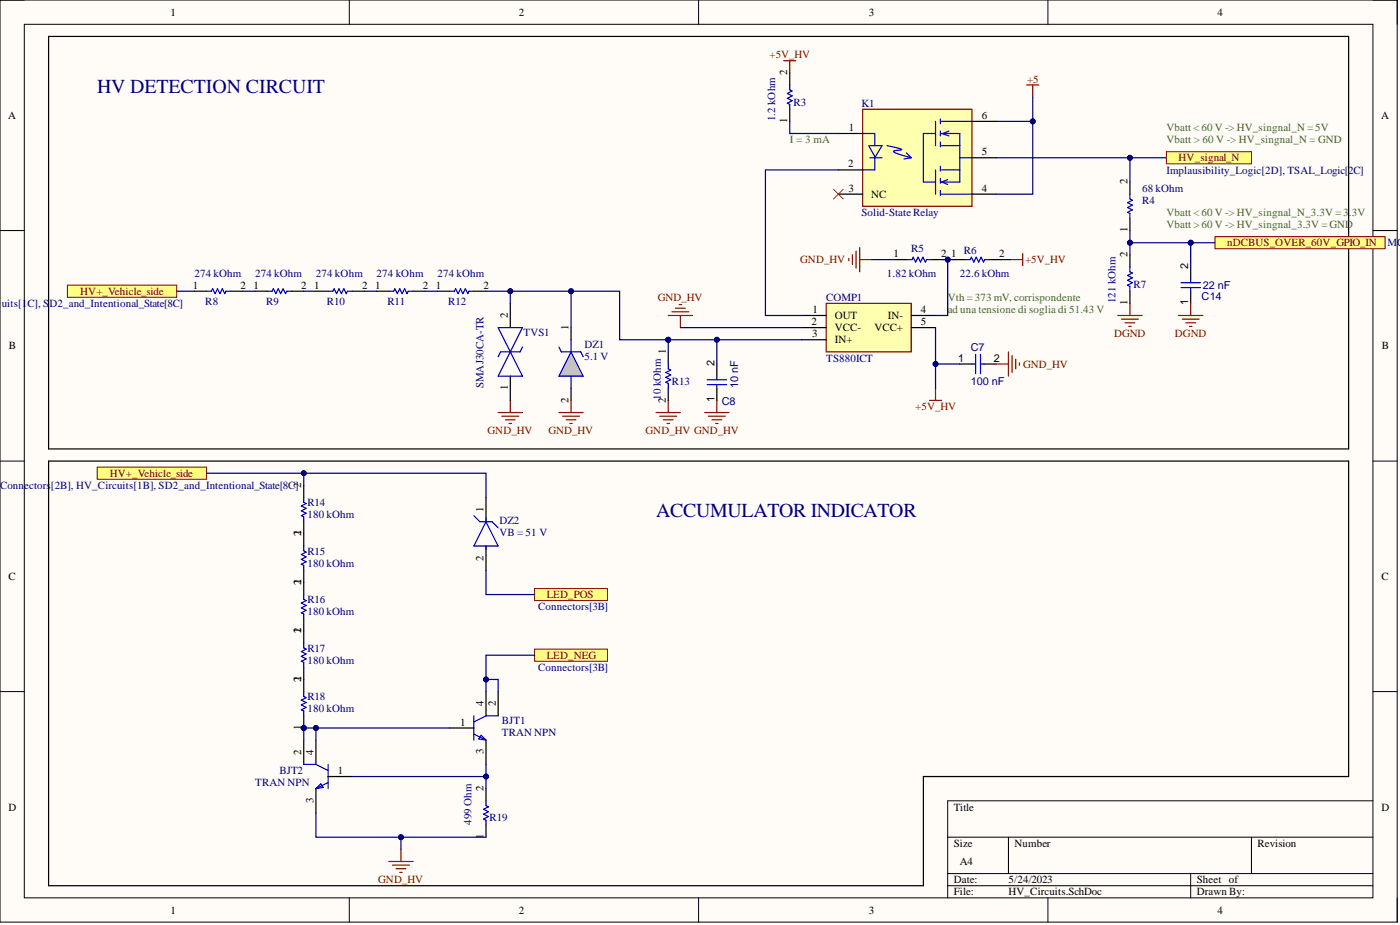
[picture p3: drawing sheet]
<svg xmlns="http://www.w3.org/2000/svg" width="292mm" height="193mm" viewBox="0 0 292 193" stroke-linecap="round" stroke-linejoin="round" font-family="sans-serif">
<defs><g id="words">
<g font-size="4.1" fill="#000080">
<text x="20.3" y="19.3">HV DETECTION CIRCUIT</text>
<text x="136.9" y="107.9">ACCUMULATOR INDICATOR</text>
</g>
<g font-size="2.3">
<text x="35.6" y="3.3">1</text>
<text x="108.2" y="3.3">2</text>
<text x="181.3" y="3.3">3</text>
<text x="254" y="3.3">4</text>
<text x="164.3" y="15.7" transform="rotate(-90 164.3 15.7)">2</text>
<text x="1.7" y="24.8">A</text>
<text x="164.3" y="25.7" transform="rotate(-90 164.3 25.7)">1</text>
<text x="177.1" y="27.3">1</text>
<text x="204.8" y="24.8">6</text>
<text x="288.1" y="24.8">A</text>
<text x="176.9" y="34.9">2</text>
<text x="204.8" y="32.4">5</text>
<text x="177" y="40">3</text>
<text x="181.8" y="41.3">NC</text>
<text x="204.8" y="40">4</text>
<text x="235.2" y="38.5" transform="rotate(-90 235.2 38.5)">2</text>
<text x="186.4" y="53.7">1</text>
<text x="196.4" y="53.7">2</text>
<text x="198.5" y="53.7">1</text>
<text x="208.5" y="53.7">2</text>
<text x="235.2" y="53.7" transform="rotate(-90 235.2 53.7)">2</text>
<text x="235.2" y="48.4" transform="rotate(-90 235.2 48.4)">1</text>
<text x="247.9" y="56.2" transform="rotate(-90 247.9 56.2)">2</text>
<text x="40.2" y="60.2">1</text>
<text x="50.2" y="60.2">2</text>
<text x="52.9" y="60.2">1</text>
<text x="62.9" y="60.2">2</text>
<text x="65.6" y="60.2">1</text>
<text x="75.5" y="60.2">2</text>
<text x="78.2" y="60.2">1</text>
<text x="88.2" y="60.2">2</text>
<text x="90.9" y="60.2">1</text>
<text x="100.9" y="60.2">2</text>
<text x="169.5" y="65.3">1</text>
<text x="192.2" y="65.3">4</text>
<text x="235.2" y="63.6" transform="rotate(-90 235.2 63.6)">1</text>
<text x="247.9" y="63.6" transform="rotate(-90 247.9 63.6)">1</text>
<text x="106" y="66.3" transform="rotate(-90 106 66.3)">2</text>
<text x="118.6" y="68.9" transform="rotate(-90 118.6 68.9)">1</text>
<text x="169.3" y="67.8">2</text>
<text x="169.4" y="70.4">3</text>
<text x="174.2" y="66.6">OUT</text>
<text x="174.2" y="69.1">VCC-</text>
<text x="174.2" y="71.6">IN+</text>
<text x="182.4" y="69.1">VCC+</text>
<text x="185.2" y="66.6">IN-</text>
<text x="192.2" y="67.8">5</text>
<text x="1.9" y="72.9">B</text>
<text x="138.9" y="73.9" transform="rotate(-90 138.9 73.9)">1</text>
<text x="149.1" y="76.4" transform="rotate(-90 149.1 76.4)">2</text>
<text x="199.9" y="75.4">1</text>
<text x="207.4" y="75.4">2</text>
<text x="288.3" y="72.9">B</text>
<text x="106" y="81.3" transform="rotate(-90 106 81.3)">1</text>
<text x="149.1" y="83.9" transform="rotate(-90 149.1 83.9)">1</text>
<text x="118.6" y="84" transform="rotate(-90 118.6 84)">2</text>
<text x="138.9" y="84" transform="rotate(-90 138.9 84)">2</text>
<text x="62.9" y="101.8" transform="rotate(-90 62.9 101.8)">2</text>
<text x="100.9" y="106.8" transform="rotate(-90 100.9 106.8)">1</text>
<text x="62.9" y="111.9" transform="rotate(-90 62.9 111.9)">2</text>
<text x="62.9" y="111.7" transform="rotate(-90 62.9 111.7)">1</text>
<text x="100.9" y="116.9" transform="rotate(-90 100.9 116.9)">2</text>
<text x="1.8" y="121">C</text>
<text x="62.9" y="122" transform="rotate(-90 62.9 122)">2</text>
<text x="62.9" y="121.8" transform="rotate(-90 62.9 121.8)">1</text>
<text x="288.2" y="121">C</text>
<text x="62.9" y="132" transform="rotate(-90 62.9 132)">1</text>
<text x="62.9" y="132.1" transform="rotate(-90 62.9 132.1)">2</text>
<text x="62.9" y="142.3" transform="rotate(-90 62.9 142.3)">2</text>
<text x="62.9" y="142.1" transform="rotate(-90 62.9 142.1)">1</text>
<text x="100.9" y="147.3" transform="rotate(-90 100.9 147.3)">4</text>
<text x="103.4" y="147.3" transform="rotate(-90 103.4 147.3)">2</text>
<text x="62.9" y="152.2" transform="rotate(-90 62.9 152.2)">1</text>
<text x="96" y="151.4">1</text>
<text x="62.9" y="157.4" transform="rotate(-90 62.9 157.4)">2</text>
<text x="65.4" y="157.4" transform="rotate(-90 65.4 157.4)">4</text>
<text x="70.5" y="161.5">1</text>
<text x="100.9" y="157.4" transform="rotate(-90 100.9 157.4)">3</text>
<text x="65.4" y="167.5" transform="rotate(-90 65.4 167.5)">3</text>
<text x="100.9" y="165" transform="rotate(-90 100.9 165)">2</text>
<text x="1.8" y="169.1">D</text>
<text x="199" y="169.1">Title</text>
<text x="288.2" y="169.1">D</text>
<text x="100.9" y="175" transform="rotate(-90 100.9 175)">1</text>
<text x="199" y="176.7">Size</text>
<text x="211.7" y="176.7">Number</text>
<text x="262.4" y="176.7">Revision</text>
<text x="199" y="184.3">Date:</text>
<text x="200.3" y="180.5">A4</text>
<text x="210.4" y="184.3">5/24/2023</text>
<text x="249.7" y="184.3">Sheet of</text>
<text x="35.6" y="190.6">1</text>
<text x="108.2" y="190.6">2</text>
<text x="181.3" y="190.6">3</text>
<text x="199" y="186.8">File:</text>
<text x="210.4" y="186.8">HV_Circuits.SchDoc</text>
<text x="249.7" y="186.8">Drawn By:</text>
<text x="254" y="190.6">4</text>
</g>
<g font-size="2.3" fill="#800000">
<text x="160.5" y="12.2">+5V_HV</text>
<text x="214.3" y="17.2">+5</text>
<text x="245.9" y="33.7">HV_signal_N</text>
<text x="256" y="51.4">nDCBUS_OVER_60V_GP</text>
<text x="281.5" y="51.4">IO_IN</text>
<text x="167" y="54.9">GND_HV</text>
<text x="213.9" y="54.9">+5V_HV</text>
<text x="16.7" y="61.5">HV+_Vehicle_side</text>
<text x="137.2" y="62.8">GND_HV</text>
<text x="232.5" y="70.4">DGND</text>
<text x="245.1" y="70.4">DGND</text>
<text x="213.4" y="76.7">GND_HV</text>
<text x="191" y="85.6">+5V_HV</text>
<text x="101.7" y="90.6">GND_HV</text>
<text x="114.4" y="90.6">GND_HV</text>
<text x="134.7" y="90.6">GND_HV GND_HV</text>
<text x="22.9" y="99.5">HV+_Vehicle_side</text>
<text x="114.1" y="124.8">LED_POS</text>
<text x="114.1" y="137.4">LED_NEG</text>
<text x="78.9" y="184.3">GND_HV</text>
</g>
<g font-size="2.3" fill="#000080">
<text x="165.5" y="22">R3</text>
<text x="179.7" y="22.3">K1</text>
<text x="161.7" y="25.3" transform="rotate(-90 161.7 25.3)">1.2 kOhm</text>
<text x="238.3" y="40">68 kOhm</text>
<text x="243.4" y="36.2">Implausibility_Logic[2D], TSAL_Logic[2C]</text>
<text x="179.7" y="45.1">Solid-State Relay</text>
<text x="238.3" y="42.5">R4</text>
<text x="190.1" y="52.7">R5</text>
<text x="201.1" y="52.9">R6</text>
<text x="289.5" y="51.4">MCU</text>
<text x="40.6" y="57.7">274 kOhm</text>
<text x="53.2" y="57.7">274 kOhm</text>
<text x="65.9" y="57.7">274 kOhm</text>
<text x="78.6" y="57.7">274 kOhm</text>
<text x="91.3" y="57.7">274 kOhm</text>
<text x="185.1" y="57.7">1.82 kOhm</text>
<text x="200.3" y="57.7">22.6 kOhm</text>
<text x="236.5" y="60">R7</text>
<text x="-.7" y="64">cuits[1</text>
<text x="5.7" y="64">C], SD2_and_Intentional_State[8C]</text>
<text x="42.8" y="63.5">R8</text>
<text x="55.5" y="63.5">R9</text>
<text x="68.2" y="63.5">R10</text>
<text x="80.9" y="63.5">R11</text>
<text x="93.5" y="63.5">R12</text>
<text x="172.4" y="62.8">COMP1</text>
<text x="232.7" y="63.3" transform="rotate(-90 232.7 63.3)">121 kOhm</text>
<text x="250.7" y="62.5">C14</text>
<text x="251" y="60.2">22 nF</text>
<text x="109.3" y="70.1">TVS1</text>
<text x="121.9" y="72.6">DZ1</text>
<text x="121.9" y="75.2">5.1 V</text>
<text x="172.4" y="75.4">TS880ICT</text>
<text x="202.5" y="73.2">C7</text>
<text x="100.9" y="81" transform="rotate(-90 100.9 81)">SMAJ30CA-TR</text>
<text x="137.9" y="83.4" transform="rotate(-90 137.9 83.4)">10 kOhm</text>
<text x="140.2" y="80.2">R13</text>
<text x="154" y="80.9" transform="rotate(-90 154 80.9)">10 nF</text>
<text x="202.5" y="80.2">100 nF</text>
<text x="150.6" y="84.5">C8</text>
<text x="0" y="102">Connectors</text>
<text x="10.6" y="102">[2B], HV_Circuits[1B], SD2_and_Intentional_State[8C]</text>
<text x="64.1" y="105.6">R14</text>
<text x="64.1" y="108.1">180 kOhm</text>
<text x="104.2" y="109.3">DZ2</text>
<text x="104.2" y="111.9">VB = 51 V</text>
<text x="64.1" y="115.7">R15</text>
<text x="64.1" y="118.2">180 kOhm</text>
<text x="64.1" y="125.8">R16</text>
<text x="64.1" y="128.3">180 kOhm</text>
<text x="112.3" y="127.3">Connectors[3B]</text>
<text x="64.1" y="135.9">R17</text>
<text x="64.1" y="138.5">180 kOhm</text>
<text x="112.3" y="140">Connectors[3B]</text>
<text x="64.1" y="146.1">R18</text>
<text x="64.1" y="148.6">180 kOhm</text>
<text x="104.7" y="151.1">BJT1</text>
<text x="104.7" y="153.6">TRAN NPN</text>
<text x="58.3" y="161.5">BJT2</text>
<text x="53.2" y="164">TRAN NPN</text>
<text x="98.4" y="172.1" transform="rotate(-90 98.4 172.1)">499 Ohm</text>
<text x="102.2" y="171.4">R19</text>
</g>
<g font-size="2.3" fill="#38761d">
<text x="164.8" y="29.9">I = 3 mA</text>
<text x="243.4" y="29.9">Vbatt &gt; 60 V -&gt; HV_singnal_N = GND</text>
<text x="243.4" y="27.3">Vbatt &lt; 60 V -&gt; HV_singnal_N = 5V</text>
<text x="243.4" y="47.6">Vbatt &gt; 60 V -&gt; HV_singnal_3.3V = GND</text>
<text x="243.4" y="45.1">Vbatt &lt; 60 V -&gt; HV_singnal_N_3.3V = 3</text>
<text x="281.4" y="45.1">.3V</text>
<text x="197.7" y="62.8">Vth = 373 mV, corrispondente</text>
<text x="197.7" y="65.3">ad una tensione di soglia di 51.43 V</text>
</g>
</g></defs>
<path d="M0 0h291.5v192.4h-291.5z" fill-rule="evenodd" fill="#fffcf8"/>
<path d="M0 0h291.5v192.4h-291.5z" fill="none" stroke="#000" stroke-width=".21"/>
<path d="M5.1 5.1h281.4v182.2h-281.4z" fill-rule="evenodd" fill="#fffcf8"/>
<g fill="none" stroke="#000" stroke-width=".21">
<path d="M0 0h5.1M5.1 5.1h281.4v182.2h-281.4zM72.9 0v5.1M145.8 0v5.1M218.6 0v5.1M286.5 0h5v5.1M0 48.1h5.1M286.5 48.1h5M0 96.2h5.1M286.5 96.2h5M0 144.3h5.1M286.5 144.3h5"/>
<path d="M197.7 174.7h88.8M210.4 174.7v7.5M261.1 174.7v7.5M286.5 167.1h-88.8v20.2M72.9 187.3v5.1M145.8 187.3v5.1M197.7 182.2h88.8M197.7 184.8h88.8M218.6 187.3v5.1M248.4 182.2v5.1M291.5 187.3v5.1"/>
</g>
<path d="M149.6 75.9v2.6M149.6 81v2.5" fill="none" stroke="#000" stroke-width=".25"/>
<path d="M147.5 79.2h4.1M149.6 78.5v.7M147.5 80.2h4.1M149.6 80.2v.8" fill="none" stroke="#00f" stroke-width=".25"/>
<path d="M163.5 12.7h2.5M164.8 12.7v2.5M210.8 54.2h2.6M213.4 52.9v2.5" fill="none" stroke="#800000" stroke-width=".25"/>
<path d="M243.4 31.6h17.7v2.6h-17.7z" fill-rule="evenodd" fill="#ffff80"/>
<path d="M243.4 31.6h17.7v2.6h-17.7z" fill="none" stroke="#800000" stroke-width=".21"/>
<g fill="none" stroke="#800000" stroke-width=".25">
<path d="M214.2 17.7h2.5M215.5 17.7v2.6M177.1 53.9v.5M177.8 53.1v2.1M178.6 52.4v3.5M179.4 51.6v5.1M179.4 54.2h2.5M139.4 65.8h5.1M140.2 65.1h3.5M140.9 64.3h2.1M141.7 63.5h.5M142 65.8v2.5"/>
<path d="M207.9 75.9h2.5M210.4 73.4v5.1M211.2 74.2v3.5M211.9 74.9v2.1M212.7 75.7v.5M233.2 65.8h5.1M234 66.6h3.5M234.7 67.3h2.1M235.5 68.1h.5M235.8 63.3v2.5M103.9 86.1h5.1M104.7 86.8h3.5"/>
<path d="M105.5 87.6h2M106.2 88.3h.5M106.5 83.5v2.6M136.9 86.1h5.1M137.6 86.8h3.6M138.4 87.6h2M139.2 88.3h.5M139.4 83.5v2.6M147 86.1h5.1M147.8 86.8h3.5M148.5 87.6h2.1M149.3 88.3h.5"/>
<path d="M149.6 83.5v2.6M193.9 83.5h2.6M195.2 81v2.5"/>
</g>
<path d="M10.1 7.6h271.3v86.1h-271.3zM186.7 54.2h2.6M194.3 54.2h2.6M198.9 54.2h2.5M206.5 54.2h2.5M139.4 73.4v2.5M200.3 75.9h2.5M205.3 75.9h2.6M10.1 96.2h271.3v65.8h-88.7v22.8h-182.6zM139.4 81v2.5" fill="none" stroke="#000" stroke-width=".25"/>
<path d="M189.3 54.2h1l.2-.5 .5 1 .5-1 .6 1 .5-1 .5 1 .2-.5h1M201.4 54.2h1l.3-.5 .5 1 .5-1 .5 1 .5-1 .5 1 .3-.5h1M139.4 75.9v1.1l.5 .2-1 .5 1 .5-1 .5 1 .5-1 .5 .5 .3v1M202.8 75.9h.8M203.6 73.9v4.1M204.6 73.9v4.1M204.6 75.9h.7" fill="none" stroke="#00f" stroke-width=".25"/>
<path d="M111.5 122.8h15.2v2.5h-15.2z" fill-rule="evenodd" fill="#ffff80"/>
<path d="M111.5 122.8h15.2v2.5h-15.2z" fill="none" stroke="#800000" stroke-width=".21"/>
<path d="M111.5 135.4h15.2v2.6h-15.2z" fill-rule="evenodd" fill="#ffff80"/>
<path d="M111.5 135.4h15.2v2.6h-15.2z" fill="none" stroke="#800000" stroke-width=".21"/>
<path d="M180 22.8h22.8v20.2h-22.8z" fill-rule="evenodd" fill="#ffffb0"/>
<path d="M180 22.8h22.8v20.2h-22.8z" fill="none" stroke="#800000" stroke-width=".25"/>
<g fill="none" stroke="#00f" stroke-width=".25">
<path d="M180 27.8h2.5v2.6M181.3 30.4l1.2 2.3M181.5 30.4h2.5l-1.5 2.5v2.5h-2.5M181.5 32.9h2.5M185.1 30.4l3 .8-1.4 .2-.3 .2a7.1 7.1 0 0 0 2.9 1.1l.8 .2M189.1 31.9l1 1M190.1 32.9l-1.5 .3M195.2 27.8h-2.5v10.2h2.5M195.2 25.3v5.1M195.2 35.4v5.1M196.2 24.8v1M196.2 27.3v1.1"/>
<path d="M196.2 29.6v1M196.2 34.7v1M196.2 37.2v1M196.2 39.7v1.1M196.5 35.4h3.8M196.5 30.4h3.8M196.5 25.3h6.3M196.5 38l1.2 .5M197.7 37.5l-1.2 .5M198 28.4l-1.5-.6h3.8v10.2h-3.8M198 27.3l-1.3 .5M200.3 32.9h2.5"/>
<path d="M196.5 40.5h6.3"/>
</g>
<path d="M174.9 27.8h5.1M174.9 35.4h5.1M202.8 32.9h5.1M202.8 25.3h5.1M174.9 40.5h5.1M202.8 40.5h5.1" fill="none" stroke="#000" stroke-width=".25"/>
<path d="M119.1 73.4l2.6 5.1h-5.1z" fill="#c0c0c0"/>
<path d="M164.8 17.7v1l.5 .3-1 .5 1 .5-1 .5 1 .5-1 .5 .5 .3v1M116.6 72.4l.5 1h4.1l.5 1M119.1 73.4l2.6 5.1h-5.1zM119.1 70.9v2.5M119.1 78.5v2.5" fill="none" stroke="#00f" stroke-width=".25"/>
<path d="M164.8 15.2v2.5M164.8 22.8v2.5M119.1 68.3v2.6M119.1 81v2.5" fill="none" stroke="#000" stroke-width=".25"/>
<path d="M116.6 86.1h5.1M117.4 86.8h3.5M118.1 87.6h2.1M118.9 88.3h.5M119.1 83.5v2.6" fill="none" stroke="#800000" stroke-width=".25"/>
<path d="M173.9 39.5l2 2M175.9 39.5l-2 2" fill="none" stroke="#f00" stroke-width=".21"/>
<path d="M14.1 59.5h22.8v2.5h-22.8z" fill-rule="evenodd" fill="#ffff80"/>
<path d="M14.1 59.5h22.8v2.5h-22.8z" fill="none" stroke="#800000" stroke-width=".21"/>
<path d="M20.3 97.5h22.8v2.5h-22.8z" fill-rule="evenodd" fill="#ffff80"/>
<path d="M20.3 97.5h22.8v2.5h-22.8z" fill="none" stroke="#800000" stroke-width=".21"/>
<path d="M40.6 60.8h2.5M48.2 60.8h2.5M53.2 60.8h2.6M60.8 60.8h2.6M65.9 60.8h2.5M73.5 60.8h2.5M78.6 60.8h2.5M86.2 60.8h2.5M91.3 60.8h2.5M98.9 60.8h2.5" fill="none" stroke="#000" stroke-width=".25"/>
<path d="M43.1 60.8h1l.3-.6 .5 1.1 .5-1.1 .5 1.1 .5-1.1 .5 1.1 .3-.5h1M55.8 60.8h1l.2-.6 .5 1.1 .6-1.1 .5 1.1 .5-1.1 .5 1.1 .2-.5h1M68.4 60.8h1.1l.2-.6 .5 1.1 .5-1.1 .5 1.1 .5-1.1 .5 1.1 .3-.5h1M81.1 60.8h1l.3-.6 .5 1.1 .5-1.1 .5 1.1 .5-1.1 .5 1.1 .3-.5h1M93.8 60.8h1l.3-.6 .5 1.1 .5-1.1 .5 1.1 .5-1.1 .5 1.1 .2-.5h1.1" fill="none" stroke="#00f" stroke-width=".25"/>
<circle cx="63.4" cy="151.9" r=".51" fill="#000080"/>
<circle cx="63.4" cy="151.9" r=".51" fill="none" stroke="#000080" stroke-width=".21"/>
<path d="M63.4 141.7v2.6M63.4 149.3v2.6" fill="none" stroke="#000" stroke-width=".25"/>
<circle cx="63.4" cy="151.9" r=".51" fill="#000080"/>
<circle cx="63.4" cy="151.9" r=".51" fill="none" stroke="#000080" stroke-width=".21"/>
<g fill="none" stroke="#00f" stroke-width=".25">
<path d="M63.4 103.8v1l.5 .2-1 .6 1 .5-1 .5 1 .5-1 .5 .5 .2v1M63.4 113.9v1l.5 .3-1 .5 1 .5-1 .5 1 .5-1 .5 .5 .3v1M98.9 107.6l1.2 1.2h2.6l1.2 1.3M101.4 108.8l2.5 5.1h-5zM101.4 108.1v.7M101.4 113.9v.8M63.4 124v1l.5 .3-1 .5 1 .5-1 .5 1 .5-1 .5 .5 .3v1M63.4 134.2v1l.5 .2-1 .5 1 .5-1 .5 1 .5-1 .6 .5 .2v1M63.4 144.3v1l.5 .2-1 .6 1 .5-1 .5 1 .5-1 .5 .5 .2v1M63.4 159.5h2.5l2.5 1.2M68.4 159.5v5M98.9 149.3v5.1"/>
<path d="M98.9 153.1l2.5 1.3M100.4 153.4l1 1-1.5-.2zM103.9 149.3h-2.5l-2.5 1.3M65.9 164.5l1-1 .5 .8zM68.4 163.3l-2.5 1.2M101.4 167.1v1l.5 .2-1 .5 1 .5-1 .5 1 .5-1 .6 .5 .2v1"/>
</g>
<g fill="none" stroke="#000" stroke-width=".25">
<path d="M63.4 101.3v2.5M63.4 108.8v5.1M63.4 119v5M101.4 103.8v5M101.4 113.9v5.1M63.4 129.1v5.1M63.4 139.2v2.5M63.4 154.4v5.1M65.9 154.4v5.1M93.8 151.9h5.1M101.4 144.3v5M101.4 154.4v5.1"/>
<path d="M103.9 144.3v5M65.9 164.5v5.1M68.4 162h5.1M101.4 164.5v2.6M101.4 172.1v2.6"/>
</g>
<path d="M81.1 179.7h5.1M83.7 177.2v2.5M81.9 180.5h3.5M82.6 181.2h2.1M83.4 182h.5" fill="none" stroke="#800000" stroke-width=".25"/>
<path d="M253.5 49.4h35.5v2.5h-35.5z" fill-rule="evenodd" fill="#ffff80"/>
<path d="M253.5 49.4h35.5v2.5h-35.5z" fill="none" stroke="#800000" stroke-width=".21"/>
<path d="M235.8 38v2.5M235.8 45.6v2.5M235.8 53.2v2.5M235.8 60.8v2.5" fill="none" stroke="#000" stroke-width=".25"/>
<path d="M235.8 40.5v1l.5 .3-1.1 .5 1.1 .5-1.1 .5 1.1 .5-1.1 .5 .6 .3v1M235.8 55.7v1l.5 .3-1.1 .5 1.1 .5-1.1 .5 1.1 .5-1.1 .5 .6 .2v1.1" fill="none" stroke="#00f" stroke-width=".25"/>
<path d="M172.4 63.3h17.7v10.1h-17.7z" fill-rule="evenodd" fill="#ffffb0"/>
<path d="M172.4 63.3h17.7v10.1h-17.7zM245.9 65.8h5.1M246.7 66.6h3.5M247.4 67.3h2M248.2 68.1h.5M248.4 63.3v2.5" fill="none" stroke="#800000" stroke-width=".25"/>
<path d="M248.4 55.7v2.5M106.5 63.3v5M106.5 78.5v5M167.3 65.8h5.1M167.3 68.3h5.1M167.3 70.9h5.1M190.1 65.8h5.1M190.1 68.3h5.1M248.4 60.8v2.5" fill="none" stroke="#000" stroke-width=".25"/>
<path d="M246.4 59h4.1M246.4 60h4.1M248.4 58.2v.8M248.4 60v.8M103.9 68.3l5.1 10.2h-5.1l5.1-10.2zM109 72.4l-.5 1h-4.1l-.5 1" fill="none" stroke="#00f" stroke-width=".25"/>
<path d="M209 54.2h1.8M200.3 75.9h-5.1v5.1" fill="none" stroke="#000080" stroke-width=".25"/>
<circle cx="195.2" cy="75.9" r=".51" fill="#000080"/>
<circle cx="195.2" cy="75.9" r=".51" fill="none" stroke="#000080" stroke-width=".21"/>
<path d="M195.2 68.3v7.6" fill="none" stroke="#000080" stroke-width=".25"/>
<circle cx="195.2" cy="75.9" r=".51" fill="#000080"/>
<circle cx="195.2" cy="75.9" r=".51" fill="none" stroke="#000080" stroke-width=".21"/>
<path d="M181.9 54.2h4.8M197.7 54.2h1.2" fill="none" stroke="#000080" stroke-width=".25"/>
<circle cx="197.7" cy="54.2" r=".51" fill="#000080"/>
<circle cx="197.7" cy="54.2" r=".51" fill="none" stroke="#000080" stroke-width=".21"/>
<path d="M196.9 54.2h.8v11.6h-2.5" fill="none" stroke="#000080" stroke-width=".25"/>
<circle cx="197.7" cy="54.2" r=".51" fill="#000080"/>
<circle cx="197.7" cy="54.2" r=".51" fill="none" stroke="#000080" stroke-width=".21"/>
<path d="M215.5 20.3v5h-7.6M142 68.3h25.3" fill="none" stroke="#000080" stroke-width=".25"/>
<circle cx="215.5" cy="25.3" r=".51" fill="#000080"/>
<circle cx="215.5" cy="25.3" r=".51" fill="none" stroke="#000080" stroke-width=".21"/>
<path d="M101.4 60.8h17.7v7.5" fill="none" stroke="#000080" stroke-width=".25"/>
<circle cx="106.5" cy="60.8" r=".51" fill="#000080"/>
<circle cx="106.5" cy="60.8" r=".51" fill="none" stroke="#000080" stroke-width=".21"/>
<circle cx="119.1" cy="60.8" r=".51" fill="#000080"/>
<circle cx="119.1" cy="60.8" r=".51" fill="none" stroke="#000080" stroke-width=".21"/>
<path d="M174.9 35.4h-15.2v30.4h7.6M215.5 25.3v15.2h-7.6" fill="none" stroke="#000080" stroke-width=".25"/>
<circle cx="215.5" cy="25.3" r=".51" fill="#000080"/>
<circle cx="215.5" cy="25.3" r=".51" fill="none" stroke="#000080" stroke-width=".21"/>
<path d="M36.9 60.8h3.7M50.7 60.8h2.5M63.4 60.8h2.5M76 60.8h2.6M88.7 60.8h2.6M63.4 151.9h2.5v2.5" fill="none" stroke="#000080" stroke-width=".25"/>
<circle cx="65.9" cy="151.9" r=".51" fill="#000080"/>
<circle cx="65.9" cy="151.9" r=".51" fill="none" stroke="#000080" stroke-width=".21"/>
<circle cx="63.4" cy="151.9" r=".51" fill="#000080"/>
<circle cx="63.4" cy="151.9" r=".51" fill="none" stroke="#000080" stroke-width=".21"/>
<path d="M63.4 151.9v2.5" fill="none" stroke="#000080" stroke-width=".25"/>
<circle cx="63.4" cy="151.9" r=".51" fill="#000080"/>
<circle cx="63.4" cy="151.9" r=".51" fill="none" stroke="#000080" stroke-width=".21"/>
<path d="M65.9 151.9h27.9" fill="none" stroke="#000080" stroke-width=".25"/>
<circle cx="65.9" cy="151.9" r=".51" fill="#000080"/>
<circle cx="65.9" cy="151.9" r=".51" fill="none" stroke="#000080" stroke-width=".21"/>
<path d="M164.8 25.3v2.5h10.1M43.1 98.7h20.3v2.6" fill="none" stroke="#000080" stroke-width=".25"/>
<circle cx="63.4" cy="98.7" r=".51" fill="#000080"/>
<circle cx="63.4" cy="98.7" r=".51" fill="none" stroke="#000080" stroke-width=".21"/>
<path d="M63.4 98.7h38v5.1" fill="none" stroke="#000080" stroke-width=".25"/>
<circle cx="63.4" cy="98.7" r=".51" fill="#000080"/>
<circle cx="63.4" cy="98.7" r=".51" fill="none" stroke="#000080" stroke-width=".21"/>
<path d="M83.7 174.7v2.5" fill="none" stroke="#000080" stroke-width=".25"/>
<circle cx="83.7" cy="174.7" r=".51" fill="#000080"/>
<circle cx="83.7" cy="174.7" r=".51" fill="none" stroke="#000080" stroke-width=".21"/>
<path d="M101.4 144.3v-2.6h2.5v2.6" fill="none" stroke="#000080" stroke-width=".25"/>
<circle cx="101.4" cy="141.7" r=".51" fill="#000080"/>
<circle cx="101.4" cy="141.7" r=".51" fill="none" stroke="#000080" stroke-width=".21"/>
<path d="M111.5 136.7h-10.1v5" fill="none" stroke="#000080" stroke-width=".25"/>
<circle cx="101.4" cy="141.7" r=".51" fill="#000080"/>
<circle cx="101.4" cy="141.7" r=".51" fill="none" stroke="#000080" stroke-width=".21"/>
<path d="M101.4 119v5h10.1M101.4 159.5v2.5h-27.9" fill="none" stroke="#000080" stroke-width=".25"/>
<circle cx="101.4" cy="162" r=".51" fill="#000080"/>
<circle cx="101.4" cy="162" r=".51" fill="none" stroke="#000080" stroke-width=".21"/>
<path d="M101.4 162v2.5" fill="none" stroke="#000080" stroke-width=".25"/>
<circle cx="101.4" cy="162" r=".51" fill="#000080"/>
<circle cx="101.4" cy="162" r=".51" fill="none" stroke="#000080" stroke-width=".21"/>
<path d="M65.9 169.6v5.1h35.5" fill="none" stroke="#000080" stroke-width=".25"/>
<circle cx="83.7" cy="174.7" r=".51" fill="#000080"/>
<circle cx="83.7" cy="174.7" r=".51" fill="none" stroke="#000080" stroke-width=".21"/>
<path d="M207.9 32.9h35.5" fill="none" stroke="#000080" stroke-width=".25"/>
<circle cx="235.8" cy="32.9" r=".51" fill="#000080"/>
<circle cx="235.8" cy="32.9" r=".51" fill="none" stroke="#000080" stroke-width=".21"/>
<path d="M235.8 32.9v5.1" fill="none" stroke="#000080" stroke-width=".25"/>
<circle cx="235.8" cy="32.9" r=".51" fill="#000080"/>
<circle cx="235.8" cy="32.9" r=".51" fill="none" stroke="#000080" stroke-width=".21"/>
<path d="M235.8 48.1v5.1" fill="none" stroke="#000080" stroke-width=".25"/>
<circle cx="235.8" cy="50.6" r=".51" fill="#000080"/>
<circle cx="235.8" cy="50.6" r=".51" fill="none" stroke="#000080" stroke-width=".21"/>
<path d="M235.8 50.6h17.7" fill="none" stroke="#000080" stroke-width=".25"/>
<circle cx="235.8" cy="50.6" r=".51" fill="#000080"/>
<circle cx="235.8" cy="50.6" r=".51" fill="none" stroke="#000080" stroke-width=".21"/>
<circle cx="248.4" cy="50.6" r=".51" fill="#000080"/>
<circle cx="248.4" cy="50.6" r=".51" fill="none" stroke="#000080" stroke-width=".21"/>
<path d="M248.4 50.6v5.1" fill="none" stroke="#000080" stroke-width=".25"/>
<circle cx="248.4" cy="50.6" r=".51" fill="#000080"/>
<circle cx="248.4" cy="50.6" r=".51" fill="none" stroke="#000080" stroke-width=".21"/>
<path d="M119.1 60.8h10.2v10.1h10.1" fill="none" stroke="#000080" stroke-width=".25"/>
<circle cx="119.1" cy="60.8" r=".51" fill="#000080"/>
<circle cx="119.1" cy="60.8" r=".51" fill="none" stroke="#000080" stroke-width=".21"/>
<circle cx="139.4" cy="70.9" r=".51" fill="#000080"/>
<circle cx="139.4" cy="70.9" r=".51" fill="none" stroke="#000080" stroke-width=".21"/>
<path d="M139.4 70.9h10.2" fill="none" stroke="#000080" stroke-width=".25"/>
<circle cx="149.6" cy="70.9" r=".51" fill="#000080"/>
<circle cx="149.6" cy="70.9" r=".51" fill="none" stroke="#000080" stroke-width=".21"/>
<circle cx="139.4" cy="70.9" r=".51" fill="#000080"/>
<circle cx="139.4" cy="70.9" r=".51" fill="none" stroke="#000080" stroke-width=".21"/>
<path d="M167.3 70.9h-17.7v5" fill="none" stroke="#000080" stroke-width=".25"/>
<circle cx="149.6" cy="70.9" r=".51" fill="#000080"/>
<circle cx="149.6" cy="70.9" r=".51" fill="none" stroke="#000080" stroke-width=".21"/>
<path d="M139.4 70.9v2.5" fill="none" stroke="#000080" stroke-width=".25"/>
<circle cx="139.4" cy="70.9" r=".51" fill="#000080"/>
<circle cx="139.4" cy="70.9" r=".51" fill="none" stroke="#000080" stroke-width=".21"/>
<path d="M106.5 60.8v2.5" fill="none" stroke="#000080" stroke-width=".25"/>
<circle cx="106.5" cy="60.8" r=".51" fill="#000080"/>
<circle cx="106.5" cy="60.8" r=".51" fill="none" stroke="#000080" stroke-width=".21"/>
<use href="#words"/>
</svg>
